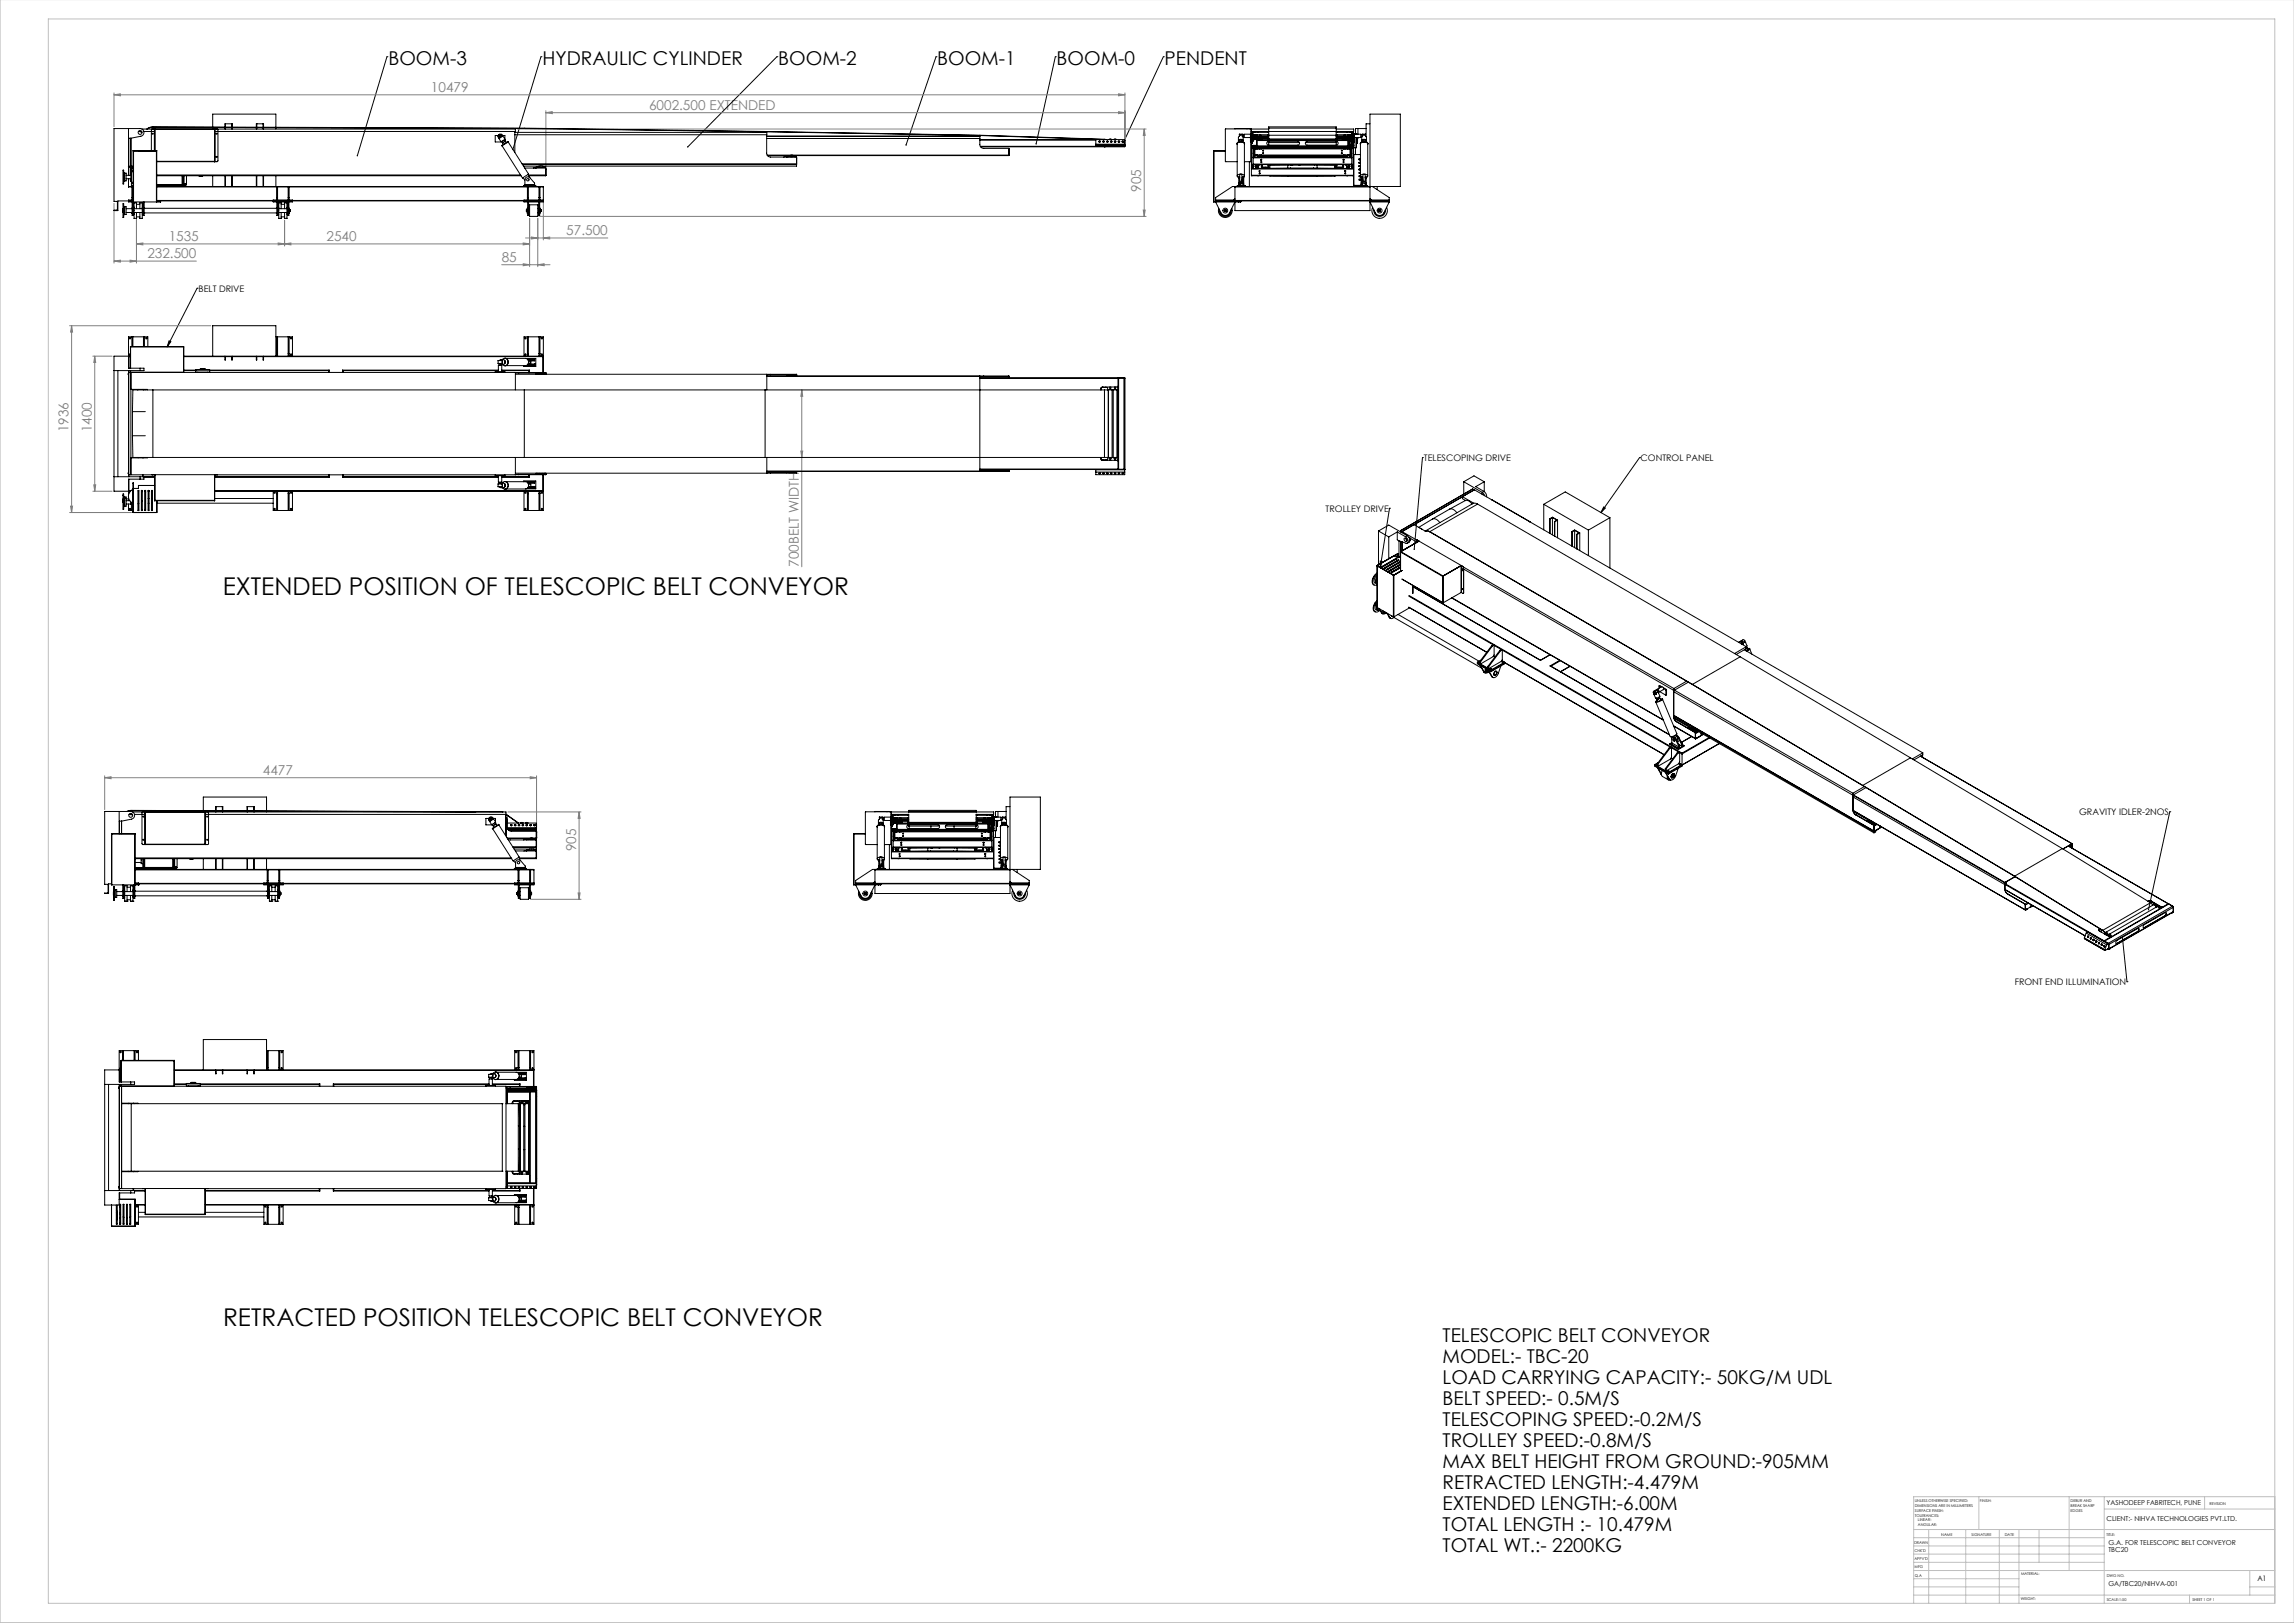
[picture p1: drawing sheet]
<svg xmlns="http://www.w3.org/2000/svg" width="1189mm" height="841mm" viewBox="0 0 1189 841" stroke-linecap="round" stroke-linejoin="round" font-family="sans-serif">
<defs><g id="words">
<g font-size="12.7">
<text x="115" y="309">EXTENDED POSITION OF TELESCOPIC BELT CONVEYOR</text>
<text x="116" y="687">RETRACTED POSITION TELESCOPIC BELT CONVEYOR</text>
</g>
<g font-size="9.9">
<text x="201" y="33">BOOM-3</text>
<text x="281" y="33">HYDRAULIC CYLINDER</text>
<text x="403" y="33">BOOM-2</text>
<text x="486" y="33">BOOM-1</text>
<text x="548" y="33">BOOM-0</text>
<text x="604" y="33">PENDENT</text>
<text x="748" y="695">TELESCOPIC BELT CONVEYOR</text>
<text x="748" y="706">MODEL:- TBC-20</text>
<text x="748" y="717">LOAD CARRYING CAPACITY:- 50KG/M UDL</text>
<text x="748" y="728">BELT SPEED:- 0.5M/S</text>
<text x="748" y="739">TELESCOPING SPEED:-0.2M/S</text>
<text x="748" y="750">TROLLEY SPEED:-0.8M/S</text>
<text x="748" y="761">MAX BELT HEIGHT FROM GROUND:-905MM</text>
<text x="748" y="771">RETRACTED LENGTH:-4.479M</text>
<text x="748" y="782">EXTENDED LENGTH:-6.00M</text>
<text x="748" y="793">TOTAL LENGTH :- 10.479M</text>
<text x="748" y="804">TOTAL WT.:- 2200KG</text>
</g>
<g font-size="7.1" fill="#808080">
<text x="223" y="48">10479</text>
<text x="336" y="57">6002.500 EXTENDED</text>
<text x="592" y="99" transform="rotate(-90 592 99)">905</text>
<text x="87" y="125">1535</text>
<text x="169" y="125">2540</text>
<text x="294" y="122">57.500</text>
<text x="76" y="134">232.500</text>
<text x="260" y="136">85</text>
<text x="36" y="224" transform="rotate(-90 36 224)">1936</text>
<text x="48" y="224" transform="rotate(-90 48 224)">1400</text>
<text x="414" y="294" transform="rotate(-90 414 294)">700BELT WIDTH</text>
<text x="136" y="401">4477</text>
<text x="299" y="441" transform="rotate(-90 299 441)">905</text>
</g>
<g font-size="4.7">
<text x="103" y="151">BELT DRIVE</text>
<text x="738" y="239">TELESCOPING DRIVE</text>
<text x="850" y="239">CONTROL PANEL</text>
<text x="687" y="265">TROLLEY DRIVE</text>
<text x="1078" y="422">GRAVITY IDLER-2NOS</text>
<text x="1044" y="510">FRONT END ILLUMINATION</text>
</g>
<text font-size="3.9" x="1170" y="819">A1</text>
<g font-size="3.5">
<text x="1092" y="780">YASHODEEP FABRITECH, PUNE</text>
<text x="1092" y="788">CLIENT:- NIHVA TECHNOLOGIES PVT.LTD.</text>
<text x="1093" y="801">G.A. FOR TELESCOPIC BELT CONVEYOR</text>
<text x="1093" y="804">TBC20</text>
<text x="1093" y="822">GA/TBC20/NIHVA-001</text>
</g>
<g font-size="2">
<text x="992" y="778">UNLESS OTHERWISE SPECIFIED:</text>
<text x="1026" y="778">FINISH:</text>
<text x="1073" y="778">DEBUR AND</text>
<text x="1145" y="780">REVISION</text>
<text x="992" y="781">DIMENSIONS ARE IN MILLIMETERS</text>
<text x="992" y="783">SURFACE FINISH:</text>
<text x="992" y="786">TOLERANCES:</text>
<text x="1073" y="781">BREAK SHARP</text>
<text x="1073" y="783">EDGES</text>
<text x="994" y="788">LINEAR:</text>
<text x="994" y="791">ANGULAR:</text>
<text x="1006" y="796">NAME</text>
<text x="1022" y="796">SIGNATURE</text>
<text x="1039" y="796">DATE</text>
<text x="1092" y="796">TITLE:</text>
<text x="992" y="800">DRAWN</text>
<text x="992" y="808">APPV'D</text>
<text x="992" y="804">CHK'D</text>
<text x="992" y="813">MFG</text>
<text x="993" y="817">Q.A</text>
<text x="1048" y="816">MATERIAL:</text>
<text x="1092" y="817">DWG NO.</text>
<text x="1047" y="829">WEIGHT:</text>
<text x="1092" y="829">SCALE:1:50</text>
<text x="1136" y="829">SHEET 1 OF 1</text>
</g>
</g></defs>
<g fill="none" stroke="#000" stroke-width=".52">
<path d="M201 29h.1M201 29l-16 52M280 29h.1M280 29l-14 48M403 29h.1M403 29l-47 47M485 29h.1M485 29l-15 46M547 29h.1M547 29l-10 46M603 29h.1M603 29l-21 45"/>
<path d="M102 149h.1M102 149l-15 31M88 177h1l-2 3zM737 237h.1M737 237l-4 48M850 237h.1M850 237l-20 29M720 263h.1M720 263l-5 31M831 263h1l-2 3zM715 291h1l-1 3zM1125 421h.1"/>
<path d="M1125 421l-11 50M1100 486l2 23M1102 509h.1"/>
</g>
<g fill="none" stroke="#808080" stroke-width=".52">
<path d="M59 49h3v1zM59 48v18M59 49h524M283 58h3v1zM283 57v30M283 58h300M580 49h3l-3 1zM580 58h3l-3 1zM583 48v24M268 67h326M593 67l1 3h-1zM593 67v45"/>
<path d="M59 105v31M71 113v23M147 114v13M274 113v25M279 113v25M280 112h314M282 105v19M593 109h1l-1 3zM59 135h3v1zM59 135h43M67 135h4l-4 1zM71 126h3v1z"/>
<path d="M71 126h203M144 126h3l-3 1zM147 126h4v1zM260 137h25M271 137h3l-3 1zM271 126h3l-3 1zM272 123h43M275 123h4l-4 1zM279 137h3v1zM282 123h3v1zM36 169h73M37 169l1 3h-1z"/>
<path d="M37 169v97M48 185h10M49 185l1 3h-1zM49 185v70M416 202v3h-1zM416 202v92M415 234h1v3zM48 255h10M49 251h1l-1 4zM36 266h32M37 262h1l-1 4zM54 403l4-1v2z"/>
<path d="M54 402v18M54 403h224M275 402l3 1-3 1zM278 402v27M263 421h38M300 421l1 3h-1zM300 421v45M275 466h26M300 463h1l-1 3z"/>
</g>
<g fill="none" stroke="#c0c0c0" stroke-width=".52">
<path d="M0 0v841h1189M25 10h1154v821h-1154zM1026 776v17M1072 776v38M1091 776v55M1143 776v6M1179 776h-187v55M992 793h187M992 797h99M1000 793v38M1019 793v38M1036 793v38"/>
<path d="M1046 793v38M1057 793v17M1091 782h88M992 810h99M992 805h99M992 801h99M992 818h54M992 814h187M1166 814v13M992 827h187M992 822h54M1135 827v4"/>
<path d="M1166 822h13"/>
</g>
<g fill="#000">
<path d="M537 74v1zM469 75h1zM356 76h1zM185 80v1zM266 77v1z"/>
<path d="M831 263h1l-2 3zM733 284v1zM715 291h1l-1 3zM1100 486v1zM1113 471l1 1zM88 177h1l-2 3z"/>
</g>
<g fill="#808080">
<path d="M282 123h3v1zM275 123h4l-4 1zM67 135h4l-4 1zM59 135h3v1z"/>
<path d="M71 126h3v1zM144 126h3l-3 1zM147 126h4v1zM271 126h3l-3 1zM59 49h3v1zM580 49h3l-3 1zM283 58h3v1zM580 58h3l-3 1z"/>
<path d="M275 402l3 1-3 1zM54 403l4-1v2z"/>
<path d="M593 109h1l-1 3zM593 67l1 3h-1z"/>
<path d="M416 202v3h-1zM415 234h1v3zM37 169l1 3h-1zM37 262h1l-1 4zM49 185l1 3h-1zM49 251h1l-1 4z"/>
<path d="M300 463h1l-1 3zM300 421l1 3h-1z"/>
<path d="M271 137h3l-3 1zM279 137h3v1z"/>
</g>
<g fill="none" stroke="#000" stroke-width=".52">
<path d="M67 72h1M67 67v24M67 72v14M68 72l6-2 1-1-1-1-1-1h-14v37l2 1v4h-2h2v-5h8M68 72v14M69 78h.1M69 78v32M69 78h12M69 78v27M72 68h1M73 68h.1M74 67h193v1h-156"/>
<path d="M75 68h5M76 67l3-1h193l125 2M76 67l3-1 193 1 125 1M79 67h-1v11M80 67h.1M80 67v11M80 78h-8M80 67h31M81 78h.1M81 78v27v-27M110 67v-8h33v8M111 67h.1"/>
<path d="M111 67v17M112 67h1v17h-32M117 67v-3h3v3M117 64v3M120 64v3M133 67v-3h4v3M133 64v3M136 64v3M258 70h-1v4h3M259 70h-1M260 70l2 2-2 1-2-2M260 70v1h-1v1l-1-1"/>
<path d="M260 70h-1l-1 1M260 73l1 1M261 70h1v2M261 72l1 1M262 72v1M262 74v-1l-2 1 1 1M263 74l11 16-3 2-11-16M263 74l-3 2M267 69h130v11l1 1h1h14M267 70h130M267 68v11M397 68l111 2 65 2"/>
<path d="M397 68l111 2 64 2M397 72h111M397 71h111M508 71h.1M508 71v4l1 2h14v4M508 72h75v4M508 73h60M508 76h75M523 77h.1M523 77v3M568 75h15zM568 75h15"/>
<path d="M568 72v3M570 73h.1M572 73h.1M572 76h1M574 73h.1M575 72h1M576 73h.1M577 72h2M578 73h.1M578 72h.1M580 73h.1M582 73h.1"/>
<path d="M583 73h.1M583 76h-75M583 76h.1M629 78v27M629 78h6M640 67h8M641 75l2-1h1l1 1M641 75l1-1h1h2v1M642 73l1-1 1 1h-2M642 73h.1M642 73l1-1 1 1M642 70v3"/>
<path d="M642 70h1h1M642 70h.1M642 70h2M644 70v3M644 70h.1M644 70h1M644 71h1M646 67h.1M648 70h-3v1h3M648 70v4h1M648 70h1M648 74l1 10"/>
<path d="M649 67l-1 3M649 67v18M649 68h53M649 67h.1M649 75h.1M649 74h.1M649 68v6M649 75v10M649 72h.1M649 75v2M649 68v4M650 72h-1v2"/>
<path d="M650 68v1M650 79v2M650 79h.1M650 75v4M650 70v3M650 77h.1M650 72h.1M650 70v2M650 75v7M650 71v1M650 71h.1M650 70v1"/>
<path d="M650 75v2M650 77h1M650 77v3M651 72h7M651 77h-1M651 71h.1M651 75v2M651 77h49M651 71v1M651 77h.1M651 71h7M651 71h-1"/>
<path d="M651 70v1M651 68v1M651 72h.1M651 72h-1l-1 3M651 75h-2M651 76h1M651 70l1 1M651 72v5M651 76v1h2M651 77h1M651 71h1M651 72v1h48"/>
<path d="M651 72h48M652 71v1M652 70v1M652 76h47M652 77h.1M652 68v1M652 76h.1M653 76v1v-1M653 72h.1M653 72h-2M653 70v1M653 76v1"/>
<path d="M653 76h.1M653 77h.1M654 77h.1M654 77h42M654 72h.1M654 79h1M655 78h.1M657 72h.1M657 70v1M657 68v1M657 73l1 1M657 77h.1"/>
<path d="M658 68v1h-9v1h9v1h-8M658 72h-1M658 74v1M658 76h35M658 67h-23v17h6M658 73h15l1 1-1 1h-15M658 73l-1 1 1 1M658 72h.1M658 73v1M658 74h16M658 72h35M658 70h35"/>
<path d="M658 72v-6h35v6M658 77h.1M658 66h35M665 77h.1M669 77h.1M669 77h-7M670 77h.1M673 77h.1M674 77h.1M676 77h.1M677 74h16M677 77h.1"/>
<path d="M681 77h.1M681 77h8M685 77h.1M686 77h.1M693 72h.1M693 74v1M693 73l1 1-1 1M693 73h-16v1v1h16M693 73v1M693 67h9v29M693 77h.1M693 71h7"/>
<path d="M693 68v1h8M693 68v1M693 70v1M695 79h1M695 78h1M696 72h.1M696 77h.1M697 70v1M697 72h.1M697 76v1v-1M697 77h.1M697 76h.1"/>
<path d="M697 76v1M697 72h2M698 76h.1M698 77h.1M698 68v1M699 77h.1M699 70v1M699 76h-48M699 76h.1M699 72h.1M699 72v1M699 73v3"/>
<path d="M699 71v1M699 76v1h-2M699 70l-1 2M699 72v5M699 71h-6M699 70l1 1M699 68v1M700 71h.1M700 72h-7M700 75v2M700 77h.1M700 75h.1"/>
<path d="M700 72h.1M700 71v4M700 70v1M700 68v1M700 77v3M700 75v7M700 70v3M700 79v2M700 79h1M700 70v9M701 68v1M701 79v2"/>
<path d="M701 74h.1M701 70h-8v1h7M701 69v10M701 72h.1M701 74v3M701 68v4M701 72v2M701 68v17M702 80h.1M702 75h.1M702 80h3M702 78h.1"/>
<path d="M702 79h.1M702 70h.1M702 78v1M702 74v3h1M702 70h3v1h-3M702 70v4M703 77v3M703 69v1M703 69h-1v1M703 71v6M703 72h1v2h-1M704 72h.1"/>
<path d="M704 74h.1M704 72v2M704 67v3M704 71l-1 1M705 75l1-1 1-1 2 1v17M705 70h1M705 71h1M706 73h.1M706 73l1-1 1 1M706 73h2M706 70v3M706 70h1h1"/>
<path d="M706 70h.1M706 70h2M707 74l2 1M707 74l-2 1v16M707 74h2v1M707 74h-2v1M708 70v3M708 70h.1M708 67h-5v2M708 73h.1M710 64h-2v7M64 88v7z"/>
<path d="M64 89l1 1M65 94h-1M65 90v4M65 91h3M65 93h3M67 86h2M67 87h2M67 97h1M67 93v4M67 87v4M68 94h.1M68 93v1"/>
<path d="M68 93h.1M68 91v2M68 91h.1M68 87v4M68 87h.1M68 96h1M68 87h1M68 87v10M68 97v7M69 97h.1M69 97v7M69 88v1"/>
<path d="M69 94v1M69 97h-2M81 97h201M81 96h13M81 96h14M81 91h189M81 97h62M81 84h30M94 91v5M95 91v4l-1 1M95 96h.1M95 91v5"/>
<path d="M97 91v5h-2M103 91h1M103 91h2M104 91h.1M105 91h-1M110 91v6M117 91v6M120 91v6M133 91v6M136 91v6M137 91v6M143 91v6"/>
<path d="M143 97v7M144 97h5M144 97v7M149 97v7M150 97h123M150 97v7M271 85h142M271 92l1 1M271 86h8M271 97v-1h7v1M272 87h11M272 96h.1"/>
<path d="M272 93l1-1h1l3 3v1M272 96h5M272 93v3M273 97v7M274 90v2M274 97h5M274 97v7M274 91h9M276 87h7v4M277 96h1M279 87l1-1 2 1M279 97v7"/>
<path d="M280 97h2M280 97v7M280 87h1M282 97v8h-10v-1h10M283 88v3M283 91h.1M398 81h11M408 81h-2M408 81h5v5h-132M408 81h.1M409 81l1-1 2 1M410 81h1"/>
<path d="M411 81h112M413 82v3M413 85h.1M523 80h.1M523 80v1M523 80h-125M641 91v-17l2-1 2 1v17M641 97v-1h4v1M642 96h.1M642 92v4M642 96h1M642 92h1"/>
<path d="M643 96h.1M643 92h-1M643 92v-2h1v5h-2M643 92v4M643 94h1M643 95v1M644 93h.1M644 92h.1M644 92h1M644 95h1M644 92v4M645 92v-1l-2-1-2 1 1 1"/>
<path d="M645 92v4M645 84h4M648 84v13M649 83v1M649 83h.1M649 87h53M649 91h53zM649 85v2M649 87h.1M649 87v4M649 85h.1M649 87h3"/>
<path d="M649 91h.1M650 85h.1M650 82h51M650 86l-1 1M650 86v1M650 81h.1M650 85h51M650 86h1M650 81v4M650 85v1M650 82h3M650 82v-2h50v2"/>
<path d="M650 80h1M650 80v2M650 80l1 1M650 81h2M651 81h.1M651 80h.1M651 86v1M651 86v-1h48v1M651 87h1M652 80h-1M652 80h.1M652 81h.1"/>
<path d="M652 80v2M652 80l-1 1M652 85v2M652 87h.1M652 81h1M652 91h.1M652 87h46M652 87h-1M653 89h.1M653 85h.1M653 90h.1M653 80v1"/>
<path d="M653 81h.1M653 81v1h44v-1M653 88h.1M653 80h44M654 83h.1M654 84h.1M654 81v1M654 86h.1M654 85v2M654 80v2M654 87h4M654 87h2"/>
<path d="M655 81h.1M655 87h.1M655 81v1M655 81l1 1M655 87h1M656 81h2M656 81h.1M656 87h.1M657 85v2M658 85v2M658 87h.1M658 81h.1"/>
<path d="M658 91h9M667 86h-9v1M667 86v1M667 91h.1M667 91h16M667 86h16M669 85v1M669 87h.1M669 87h12M669 87h-11M669 81h.1M669 81l-11 1"/>
<path d="M670 85v1M670 81h.1M673 85v1M673 81h.1M674 81h.1M674 85v1M681 87h.1M681 87h11M681 81h.1M681 81l-12 1M681 81h11M681 85v1"/>
<path d="M683 86h.1M683 91h.1M683 86v1M683 86h9M692 87h.1M692 86v1zM692 91h.1M692 91h-9M692 81l-11 1M692 81v1M692 81h.1M693 85v2"/>
<path d="M694 81v1M694 87h.1M694 81h-2M694 81h.1M694 87h-2M694 81h1M694 87h1M695 87h.1M695 81v1M695 81h.1M696 87h-2M696 85v2"/>
<path d="M696 86h.1M696 84h1M696 83h.1M696 80v2M696 81v1M696 84h.1M696 83h1M697 81h.1M697 81l3 1M697 81v1M697 80v1M697 90h.1"/>
<path d="M697 89h.1M697 85h.1M697 81h1M698 81h.1M698 87h.1M698 87h1M698 85v2M698 91h.1M698 80v2M698 80l1 1M698 81h2M698 80h.1"/>
<path d="M699 81h.1M699 80h.1M699 87h.1M699 87h2M699 86v1M699 86h2M700 80h-1M700 81h.1M700 80h.1M700 80l-1 1M700 80v2M700 85h1"/>
<path d="M700 81h1M700 81v1M700 85h.1M701 85h.1M701 86v1M701 81v4M701 85v1M701 87h.1M701 91h.1M701 85v2M702 96h.1M702 81h.1"/>
<path d="M702 96h7v1M702 96h3M702 80v1M702 80v16M703 96v1M704 83h.1M704 82v1M704 84h.1M704 86h.1M705 96v1M705 88h-1M705 82v1"/>
<path d="M705 91h-1l1 1M705 89h-1l1 1M705 88h-1h1M705 82h-1l1 1M705 86h-1h1M705 84h-1l1 1M705 93h-1h1M705 92l1-1 1-1 2 1-1 1M705 96h.1M705 92h1M705 96h1M705 95h1"/>
<path d="M705 92v4M706 92h.1M706 96h.1M706 96h2M706 93h.1M706 92v4M706 94h2M708 92h.1M708 92v-2h-2v5h2M708 92v4h-1M708 92v4h1M710 97h-70h86v-38h-16v50h-70v-12h-1l-9 5v3l3 5 1 2 3-1 3-6"/>
<path d="M711 97l9 5v3M714 97v1M64 106v7zM64 108v2M64 107h1M65 111l-1 1M65 107v4M65 110h4M65 108h3M68 110h.1M68 102h1M68 105v7h1v-2"/>
<path d="M68 108h.1M69 107h.1M69 111h.1M69 104h-2v1h2M69 105h14M69 107v4M69 107v-2h2v3M69 111v2M69 110h5M69 108h5M69 113h2M69 113h.1"/>
<path d="M71 110v3M71 106h1M71 112h1M71 113h.1M72 110v3M72 113h2M72 113h.1M74 107v4M74 107v-2h-2v3M74 111v2M74 107h.1M74 111h.1"/>
<path d="M74 113h.1M74 110v2h1v-2M74 110h1M74 105v5M75 108h.1M75 108h68M75 105v5M75 110h.1M81 104h2M81 104h201M81 104h61M83 104v1"/>
<path d="M83 104h.1M83 105h.1M142 104h10v1h-10zM143 110h.1M143 102h1M143 110v2h1v-2M143 108h.1M143 110h1M143 110h-68M143 105v5M144 107h.1M144 111h.1"/>
<path d="M144 105v5M144 107v4M144 107v-2h2v3M144 111v2M144 110h5M144 108h5M144 113h2M144 113h.1M146 110v3M146 106h1M146 112h1M146 113h.1"/>
<path d="M147 110v3M147 113h2M147 113h.1M149 107v4M149 107v-2h-2v3M149 111v2M149 107h.1M149 111h.1M149 113h.1M149 110v2h1v-2M149 110h1M149 105v5"/>
<path d="M149 102h1M150 108v2M150 105v5M150 110h.1M150 109h.1M150 109v1M152 104h120M273 109h.1M273 109v1M273 110h.1M273 102h1M273 108v2"/>
<path d="M273 105v5M274 105v7h-1v-2M274 108h.1M274 106h5v6h-5zM274 110h-1M279 108h.1M279 105v7h1v-2M279 102h1M280 108v2M280 110h-1M280 105v5M280 110h.1"/>
<path d="M280 109h.1M280 109v1M629 105h14M630 104h10M632 108v2v1l3 2 3-2 1-1-1-2M632 109l1 2 2 1 2-1 1-2M635 109v1M635 109h.1M635 110h.1M635 109h1M636 109l-1 1M640 103l-1 1"/>
<path d="M642 104h.1M642 104h1M643 104h.1M643 105h.1M643 104v1M710 104h-70h80M710 105h10l-3 6-2 1-2-1zM710 103l1 1M710 104h10M711 107v2l1 2 1 1 2 1h1l2-1 1-3v-2M712 109l1 2 2 1 2-1 1-2M715 109v1"/>
<path d="M715 110h.1M715 109h.1M715 109h1M716 109l-1 1M68 180h.1M68 180v11M68 180h27M68 175v5M69 175v5M74 175v5M75 175v5M77 180v-5h-10v16h6"/>
<path d="M95 180h.1M95 180v13M143 175h9v10M143 175v10M144 175v10M149 175v10M150 175v10M273 175v10M274 175v10M279 175v10M280 175v10M59 192h14"/>
<path d="M61 192v55M67 194h.1M67 185h.1M67 192v55M67 185v6M67 185h1M68 193h.1M68 184h-1h1M68 192v1M68 185h-9v70h9M68 193h27M68 193v53"/>
<path d="M73 191h2v1h-2M73 191v1M95 193h.1M95 185h186M95 192h6M95 185h22M101 192h8M101 192v1h8v-1M103 193h.1M104 192v-1h2v1M104 191h2M104 191h.1"/>
<path d="M106 191h.1M108 193h.1M109 192h61M109 192h62M110 185v-16h33v16M117 185v2v-2h3v2v-2M120 185h13M133 185v2v-2h3l1 2v-2M137 185h144M143 183h1M149 183h1M170 192v1"/>
<path d="M171 192h-1M171 192v1M178 192h.1M178 192h80M178 192v1M258 193v-4h2v4M258 193h2M258 193h-1M259 188v1M259 187l1-1v1M260 188v1M260 186l1 1h1l-1 2h-1v-1"/>
<path d="M260 187v1M260 187h-2v1h2M260 193h2M260 192h14M260 186h2l1 2M261 187h1v1M261 189h1M262 186h1v2M262 187v1M262 186h10h1l1 1v2h-2h-10M263 188l-1 1h-2M263 188v1l-1 1"/>
<path d="M267 193h-200M267 193h2M267 193v9M267 194h130M269 193h14M269 193h.1M272 185v-10h10v18M272 189l6 1M273 186h5v4h-7v-1M273 186h4v1M273 189h2M273 183h1"/>
<path d="M274 187h1M274 189h1M274 192v1M274 192h.1M275 189h2M275 187h.1M275 189h.1M275 187h2M275 187v1h-1M277 189l1 1M277 189h1v1M277 187h-2"/>
<path d="M277 189h.1M278 193v1M278 194h5M278 194h4M279 183h1M280 194h.1M281 194h.1M281 185v8M283 193v1M397 194h2M397 194v8M397 195h111"/>
<path d="M399 194h14M399 194h.1M408 194v1M408 195h5M408 195h4M410 195h.1M411 195h.1M413 194v1M508 195h2M508 196h75M508 195h.1M508 195v49"/>
<path d="M508 195h15M510 195h13M510 195h.1M523 195v1M579 196v4l-8 1-1 1M579 196h.1M580 196v47M583 196h.1M583 196v47M583 196h-75M68 202h8M69 213h6"/>
<path d="M69 213v13M72 202h-1M74 202h.1M79 202h-10v11M79 202v35M79 202h493M272 202v35M397 202v35M571 202v-1h3v1M572 201h.1M572 202h2M572 202v35"/>
<path d="M573 201h.1M574 202v35M574 202h2M575 201v1M576 201v1M576 202v35M577 202h2M577 202v35M578 201v1M579 202v35M579 200v39M69 226v11h10"/>
<path d="M69 226h6M71 237h1M74 237h.1M76 237h-8M79 237h493M267 237v9M397 237v8h-130M570 237l1 2h8v4M571 237v1h3v-1M572 238v1M572 237h2M573 238v1"/>
<path d="M574 237h2M575 237v2M576 237v2M577 237h2M578 237v2M59 247h14M64 260h.1M64 259h.1M64 259v1M64 257v7v-7M64 257v-1v1M64 257h.1"/>
<path d="M64 258h1M64 257l1 1M65 258h.1M65 258v4M65 259h2M67 245h.1M67 246h12M67 258v1M67 254v1M67 248v6M67 254h1M67 255h.1"/>
<path d="M69 250v1M69 254l-2 1v2v2l2 2M69 251v14M69 251h.1M69 250h.1M72 254v11zM73 247h2M73 248h-6v9M73 247v1M73 254l1 1M73 254h1v11zM73 254h1"/>
<path d="M74 260h-1M74 246v1M75 247v1h-2M75 247h5M75 254h.1M75 255h.1M75 254v11zM77 258h.1M77 254h.1M77 255h.1M77 254v11zM78 258h1"/>
<path d="M78 255h1M79 254h.1M79 254v11zM79 246h33M79 246h.1M80 246h.1M80 259h.1M80 252h-8v1h-3M80 259h31M80 246v13M81 259v6M111 259h.1"/>
<path d="M111 246v13M111 246h.1M111 258h31M111 254h170M111 247h59M111 247h60M112 246h1M112 246h.1M113 246h154M142 255v10h10v-10M143 255v10M143 256h1"/>
<path d="M144 255v10M149 255v10M149 256h1M150 255v10M170 247h1M170 246v1M171 246v1M178 247h80M178 246v1M178 247h.1M257 246h1M258 246v4h2v-4"/>
<path d="M258 246h2M259 250v1M259 252v1l1-1M260 250v1M260 251v1M260 251h-2v1h2M260 251v-1h1l1 2-1 1h-1M260 247h14M260 250h2l1 1-1 2h-2M261 251h1l-1 1M262 250h1v1v2h-1M262 251v1"/>
<path d="M262 246h-2M262 250h11l1 1v2h-2h-10M267 246h2M269 246h14M269 246h.1M271 250l7-1v4h-5M272 249v1M272 249h5v1M273 253h5M273 250h2M273 255v10M273 256h1"/>
<path d="M274 250h1M274 253h1M274 252h1M274 255v10M274 251h1v1M274 247h.1M274 246v1M275 250h2M275 252h2M275 250h.1M275 252v1M275 253h2"/>
<path d="M277 253h1M277 252h1v1M277 250h-2M277 252v1M278 245v1M278 245h5M278 245h4M279 255v10M279 256h1M280 245h.1M280 255v10M281 245h.1"/>
<path d="M281 254l-170 1M281 246v8M282 246v19h-10v-10M283 245v1M397 245h2M397 244h111M399 245h14M399 245h.1M408 244v1M408 244h5M408 244h4M410 244h.1"/>
<path d="M411 244h.1M413 244v1M508 244h.1M508 244h2M508 243h75M508 243h71M523 243v1M523 244h-13M523 244h-15h2M568 243h.1M568 243v3h15v-3M568 243h15"/>
<path d="M568 245h15M570 245h.1M572 245h.1M574 245h.1M576 245h.1M578 245h.1M579 243h.1M580 245h.1M582 245h.1M583 243h.1M758 257l6 4M758 257v1l2 1"/>
<path d="M759 250v6M759 250l9 5M759 250l5-3 5 3M763 253l-37 22M763 253l1 1M764 254l-37 21h-1M764 254l141 81M764 254l-6 3M768 256h1M768 255l2 2M768 256h.1M769 255l1 1 1 1"/>
<path d="M769 255h-1M769 250l-4 2 4 3M769 250v5M773 259h.1M65 262l-1 1M65 261h3M67 261v4h2M68 260v1M68 260v5M69 265v1M69 265h.1M69 266h.1"/>
<path d="M69 266h12M72 265h.1M72 261h.1M73 265h1M75 265h.1M75 264h.1M77 261h.1M78 261h1M81 266h.1M81 265v1M81 265h.1M81 261h61"/>
<path d="M714 275l6-3 9 6M714 275v18M714 275l6 3M720 278v12M724 276l-4 2M724 276l4 2M724 276v4h1M726 275v1M726 275h.1M727 275v1M727 275l8 5M728 279h1v2l-1-1z"/>
<path d="M728 278l2 2v1l-5-1M729 279v1M729 278l2 2v1h-2M729 278h-1M730 279l4 2M731 279h.1M731 279v1zM731 279v1M734 280h1M735 280l-1 1M735 280h.1M736 274h1"/>
<path d="M739 275l2 1M739 275l-6-3-6 3M741 275l136 80 88 52M742 269h2l2 2M742 269l-7 4M755 266l-2-2h-2l-9 5M763 261l-2-1-1-1-9 5M766 261h-3l-24 14h2M766 261l-25 14M766 261l136 79M793 270h.1M800 261l11-6 23 13"/>
<path d="M800 261l23 14M800 261v14M803 269h.1M803 269l2-1 2 2M803 269v7M805 268l2 2h-1M805 268l-2 1M805 268v9M806 270v8M807 270h-1M807 270v9M815 275h1l3 1"/>
<path d="M815 275v8M816 275l2 1-1 1M816 275h-1M816 275v9M817 277v7M817 277h.1M819 276l-2 1M819 276v9M823 275v13M834 268l-11 7M834 268v26M714 293h.1"/>
<path d="M714 297l-2 2-1 2 1 2h2M714 297l-2 1-1 2v2l1 1M714 298l-2 3 1 1h1M714 299l-1 2 1 1M714 293v22M714 293l8 5M716 294h.1M718 294h-1M718 294h.1M719 295h.1M720 296h.1M721 296v1"/>
<path d="M721 296h.1M722 298h.1M722 298v22M722 295h.1M723 288l1 1 2-1M723 290h1l-8 4M723 290h1M723 290l-7 4M723 290h.1M724 295h.1M724 288h.1M724 287l-10 6"/>
<path d="M724 287h.1M724 287l1 2M725 287h-1M725 287h.1M725 290h.1M725 290l-7 4M725 290v1M725 292h.1M725 293h.1M725 295h.1M725 280v9M725 291v1"/>
<path d="M725 294v1M726 288v1M726 288h.1M726 291v1M726 293h.1M726 294h.1M726 294l-5 2M726 293l-6 3M726 291l-7 4M726 286v9M726 292l-6 4M726 286h.1"/>
<path d="M726 281v14M726 286l22 13M726 286l22 12M727 296l-5 2M727 281v4M735 280l-9 6M735 280l133 77M748 299h.1M748 299v13M748 298h.1M748 298l9-5v14M748 298v1"/>
<path d="M757 293h.1M757 293v14M757 293l-9 5M757 293l1 1M757 294l111 64 7-5M758 295v1zM758 295v1M758 294l1 13M758 294h.1M713 313l1 1M713 313h1M713 314v2h1"/>
<path d="M714 314l-1 1 1 1M714 315h.1M714 300v2M714 312h-1M714 313h-1l-1 1v2l1 1h1l1-1h-1v-1M714 311l-2 3v2l1 1M714 312v1M714 312l-1 1M714 315l8 5M715 315l1 3M715 316l1 2M716 318h.1"/>
<path d="M716 318h1M717 316v2M717 317v1l1-1M717 317h1M719 318h-2h-1M719 318l1 2M719 318l2 2h1M720 320h.1M720 320h1M722 319h-1l47 27M722 320h.1M725 318l42 25"/>
<path d="M727 300l21 12M730 315l41 23-41-23M730 309l44 25M730 309l142 81M731 315l-9 5M732 303v4M732 304l66 38M736 305l-1 1M748 312h.1M752 310l110 63M753 310l109 63M757 307l-9 5"/>
<path d="M757 307h.1M757 307h2M758 305v1M759 307h.1M759 307h-1M773 335l-6 8M773 335h1M774 335l-7 8M774 340h1M774 334v5v1l-7 4M774 334v1M774 334l-1 1"/>
<path d="M774 334l4 3M777 337l-6 8M777 337h1M778 337l-6 8M779 337v5l-1 1-6 3M779 337h-1M779 337h-2M779 337l87 50M803 339l-5 3M901 333l1-1 1 2M902 333h1M903 332l-1 1"/>
<path d="M903 332l1 2M904 334h-1M904 337l93 53M904 332v1l-1-1M904 332l-1-1-1 1M904 332l1 1M905 333h.1M905 333l1 2h-1M905 336v1M905 335l-6 4M905 335v1l-5 3M905 335v1"/>
<path d="M905 336h.1M906 336h.1M906 336h1l-2 1M907 336l1 3M907 336l-2 1M766 344l7 4 7-4M766 343v1l7 4M766 343l7 4M767 343h-1h1M767 343h.1M767 343v1M767 345l2 3"/>
<path d="M768 342l-2 1M769 348h.1M769 348l1 1M770 346v2M770 347v1h2l-2 1-1-1M771 347l1 1M771 347v1M771 347l2 3M771 345h1M771 345l1 1M771 347l2 4M772 345v1"/>
<path d="M773 346v1zM773 347v1M773 350v1M773 351h1M774 350h1M774 350h.1M775 348h1l-1 2h-1v-1zM775 348h1l-1 2-1-1zM775 348h1M775 348h.1M778 345l-2 5-1 1h-2M778 342l2 1"/>
<path d="M779 343h.1M780 343l83 48M780 343v1l-7 4M780 343l-7 4M798 342h.1M803 345l62 36M808 342l-5 3M809 342l-5 3M814 345l-5 3M857 359h1zM857 359h1M857 359h.1"/>
<path d="M858 359h.1M858 359h-1v1M858 359l1 1M859 360h-2M859 358v-1l1 1v1h-1M859 358h1l-1 1M859 358v1h-1M859 358h-1h-1M859 358l1 1M860 359h.1M860 359v2h-1l-1 1-1-2M860 355l1 1"/>
<path d="M860 355v2M860 358l3 2M861 356l1 1M861 356l-2 1M862 356l2 1M862 357l-2 2M862 357h1M863 357v3M864 357h-1M864 357l-1 3M867 358v14M868 358l171 99"/>
<path d="M868 357v14M868 358l92 53M874 353l-6 4M902 340l-25 15 88 52M902 340l88 53M859 362h.1M859 362v1M860 361v1h-1M860 362h-1M860 362l1 1M861 362h1l-4 2 1-1M862 362h.1"/>
<path d="M862 362l-2 2h-2M862 362l7 18-1 1-2 1-8-18M867 376l12 7M867 372l2 2M868 371l1 3M868 371l103 60M868 371l-1 1M868 372l9 5M868 372l8 5M869 374l10 6M875 377l4 2M875 377v1"/>
<path d="M876 377h2l1 2M877 377h1l1 2M877 377h-1M877 377h.1M877 378h1M878 378l93 54M879 379v4M879 380h.1M879 379h.1M880 379h.1M880 379l-1 1v-1M880 379l-1 1"/>
<path d="M858 396v1l7 4M858 396l7 4M859 396h-1h1M859 396h.1M859 396v1M859 398l2 3M859 395l-1 1M862 399l-1 3 4 2M863 398v1M863 398v2M863 399v1M864 400h1z"/>
<path d="M865 388l-6 8M865 388h.1M866 385l4 3M866 393h1M866 382h1M866 387v5v1l-7 4M866 387l-1 1M866 388l4 2M866 385v1l4 2M866 385l4 2M866 385h.1M867 382h1l1 1"/>
<path d="M867 383h1v1zM867 383l1 1zM868 384h.1M868 381v2M868 383l-1-1-1 3M868 383l2 3M869 383h-1M869 383l1 3M869 381l1 3h-1M869 381l1 1M869 390h1M869 390h1l2 1"/>
<path d="M869 390l-6 8M869 383h.1M870 390h1v5l-1 1-7 4M870 390l-7 9M870 382l2 4M870 398l-2 5-2 1h-1M870 388h.1M870 387v1M870 386v1M870 386l2 1M870 382h.1M870 382l2 3"/>
<path d="M870 395l2 1-7 4M870 387h1l-1 1M870 386h.1M870 387h.1M871 384l1 1zM872 386v1M872 390v1M872 391v6l-7 4M872 386h.1M872 385v1M872 386h1M873 386l-3 2"/>
<path d="M877 382l-5 3M879 383h.1M881 382l-2 1M882 380h.1M883 381l-4 2M886 382l-14 8M886 382l-14 9M891 385l-26 16-7-4M891 385l-19 11M990 393l-25 14M990 393l79 47M995 392l79 45"/>
<path d="M996 391v1M997 390l-6 3M997 390v1l-5 3M68 420h-2M68 420l193 1M112 418v3M115 418v3M128 418v3M132 418v3M523 418h-2v7M861 401h.1M863 400l2 4"/>
<path d="M864 402l1 2h1h-1M865 400v1M865 404h.1M867 401h1l-1 2h-1zM867 402h.1M867 402v1M867 403h.1M867 402h1M868 402h-1M868 402l-1 1M868 402h.1M868 401h-1l-1 1v1"/>
<path d="M960 420l2 2M960 411v9M960 420l90 52M960 413l79 45M960 420h.1M961 412l78 45M965 407l79 47M966 408l-6 3M967 408l-7 4M58 432h.1M58 432v27M62 425h1"/>
<path d="M62 420v12M62 425v7M63 425l6-1 1-1-1-2-1-1h-14v38l2 1v4h-2h2v-5h2M63 425v7M67 422h2M68 422h.1M68 420l179 1M69 421h193v1M70 422h5M70 432h.1M70 432v32M70 432h-12"/>
<path d="M70 432v27M74 421h34v16l-34 1zM75 437v1M75 421h.1M75 421v17M75 437h31M75 421v16M105 421v-8h33v8M106 437v1M106 421h.1M106 421v16M106 421v17"/>
<path d="M107 422h155M112 421v-3h3v3M128 421v-3h4v3M253 424h-1v3h3M254 423v1M255 423l1 1M255 423l1 2-2 1-1-2M255 423l-1 1h-1M255 427l1 1M256 424l1 2-2 1-2-3M256 424h1v2M257 426v1"/>
<path d="M258 428l-1-1-1 1v1M259 427l10 17-2 2h-1l-11-17M259 427l-4 2M262 422h1v2h-1M262 422v11M262 422l7 4M263 424v1M263 424v10M263 426h.1M263 425h.1M263 429h.1M263 429h15"/>
<path d="M263 426h15v4M263 425v4M263 434h12M263 429l2 2h13M263 435h1h14M263 430h15M265 428h.1M266 439h12M266 440h9M267 428h.1M269 428h.1M269 426h.1"/>
<path d="M270 426h1M271 428h.1M272 426h2M273 428h.1M273 426h.1M273 435h-2M273 435h5v5h-2M273 435h.1M274 435l1-1 2 1M275 428h.1M275 435h1M276 434h2"/>
<path d="M277 428h.1M278 435v1M278 436h.1M278 431h.1M278 427h.1M278 429h.1M278 430h-14M278 439h.1M278 431v3M278 434h.1M278 430h.1M278 434h-15"/>
<path d="M442 432h1M442 432l1 27M443 432v27M443 432h6M453 421h8M455 428l1-1 2 1M455 429v-1l1-1 2 1v1M455 427l1-1 2 1h-1h-1M455 427h1M456 427v-1l1 1M456 423l-1 4M456 423l1 1v-1"/>
<path d="M456 423h.1M456 423h1M457 423l1 4M457 424h1M458 425h.1M458 438h4M460 420v1M461 438v13M462 424v-1h-4v2h4M462 424v3M462 424h.1M462 427v11"/>
<path d="M462 421h.1M462 437v1M462 421v3M462 422h9h-8M462 421v18M462 421h53v28M462 437h.1M462 421h-13v17h6M462 429h.1M462 439v2M462 439h.1M462 439v1"/>
<path d="M462 429h3M462 422v7M462 429v10M462 428h1M462 426h1M463 426h-1v2M463 426h.1M463 429v2h-1M463 422v4M463 424h8h-7M463 439h.1M463 435h51"/>
<path d="M463 440v1M463 422h.1M463 433v2M463 435h.1M463 433h.1M463 439h51M463 429v4M463 440h1M463 435h1M463 424v3M463 435v4M463 439v1"/>
<path d="M464 430h.1M464 435h3M464 425h.1M464 424v2M464 429v6M464 435v-1h49v1M464 426h.1M464 425v1M464 434h.1M464 434v1M464 424h.1M464 422h.1"/>
<path d="M464 429v2M464 431h.1M464 434h1M464 431v3M464 424v1M464 425h7M464 425h7v1M464 431h49M464 440v1M464 440l1 1M464 440v-1h49v1M465 426h.1"/>
<path d="M465 425v1M465 429v2M465 434h.1M465 426v1M465 426h-2l-1 3M465 429h.1M465 430h47M465 426v5M465 424h.1M465 431h.1M465 430v1M465 427h47"/>
<path d="M465 430h1M465 427h.1M465 425h.1M465 434v1M465 439v1M465 422h.1M465 435h1M466 439v1M466 422h.1M466 430h.1M466 431h.1M466 430v1"/>
<path d="M466 439h.1M466 426h1M466 426h-1v1M466 431h-1M466 434v1M466 425v1M466 424h.1M466 435h.1M466 435h45M467 431h.1M467 430v1M467 434h43"/>
<path d="M467 425v1M467 424h.1M467 437h.1M467 438h.1M467 440h1M467 435h1M467 439v2M467 434v1M467 436v1M467 431h43M467 436h.1M468 431h.1"/>
<path d="M468 439v2M468 425v1M468 433h.1M468 432h.1M468 435h.1M468 435h1M469 435h.1M469 435h-1M470 428l16-1 1 2h-1h-15h-1zM470 425v1M470 424h.1M470 422h.1"/>
<path d="M470 439v2M471 427v1M471 426h.1M471 431h.1M471 421h.1M471 439v2M471 435h.1M471 428h16M471 426h35M471 421v-1h35v1M471 422v4M471 421h35"/>
<path d="M471 428v1M471 435h-1M475 431h7M478 431h.1M481 439l-9 1v1M481 439v2M481 439h15M482 439h.1M482 435h.1M482 435h12M482 435h-11M482 428v1"/>
<path d="M483 439h.1M483 434v1M483 431h.1M487 439h.1M487 434v1M487 431h.1M490 431h.1M490 428h16M490 428l16-1 1 2h-1h-15h-1zM491 431h.1M494 435h.1M494 435h11"/>
<path d="M494 428v1M494 431h8M494 435h12M495 439h.1M496 439v2M496 439l9 1M499 431h.1M505 440v1M505 440v1zM505 435h.1M506 428v1M506 435h1"/>
<path d="M506 435h.1M506 426h.1M506 421h.1M506 439v2M506 427v1M506 425h7M506 422v4M506 431h.1M507 422h.1M507 424h.1M507 425v1M507 435h.1"/>
<path d="M508 435h.1M508 435h-1M508 435h1M509 435h.1M509 433h.1M509 432h.1M509 425v1M509 440h1M509 439v2M509 431h.1M510 437h.1M510 438h.1"/>
<path d="M510 431h.1M510 434v1M510 425v1M510 439v2M510 435h-1M510 424h.1M510 435h.1M510 435h3M510 430v1M511 430h.1M511 431h.1M511 434v1"/>
<path d="M511 424h.1M511 425v1M511 439h.1M511 435h.1M511 430v1M511 435h1M511 426h.1M511 426h1v1M511 431h1M511 426h-1M511 430h1M511 439v1"/>
<path d="M511 422h.1M512 434v1M512 439v1M512 422h.1M512 431h.1M512 434h.1M512 425v1M512 434h1M512 430h.1M512 424h.1M512 430h-47M512 427h.1"/>
<path d="M512 427v3M512 430v1M512 426v5M512 426h.1M512 425v6M513 440v1M513 440l-1 1M513 434h.1M513 440h1M513 425h.1M513 424h.1M513 422h.1"/>
<path d="M513 425h-7v1M513 429v2M513 431h.1M513 429h.1M513 424v5M513 425h-7M513 426h.1M513 425v4M513 434v1M513 430h.1M513 431v3M513 429v6"/>
<path d="M513 435h1M513 424v3M514 422h.1M514 439h.1M514 433v2M514 435h.1M514 433h.1M514 424v9M514 440v1M514 428h1M514 426h1M514 435v4"/>
<path d="M514 439v1M514 424h-8h7M514 426h1v2h-1M514 426h.1M514 428h.1M514 428v3h1M514 422v4M515 439v2M515 439v1M515 422v17M515 434h.1M515 429h.1"/>
<path d="M515 434h4M515 432h.1M515 424h.1M515 422h-9h8M515 434v16M515 427v3h1M515 424v-1h4v2h-4M515 424v3M516 430v4M516 423h.1M516 423h-1v1M516 425v5"/>
<path d="M517 425l-1 5M517 426v2M517 426h.1M517 428h.1M517 420v3M517 425h.1M518 436h.1M518 436v1M518 438h.1M518 440h.1M518 428h1l1-1 2 1v17M519 436h-1l1 1"/>
<path d="M519 438h-1h1M519 440h-1h1M519 424h1M519 425h.1M519 427h1M519 427l2-1 1 1h-1M520 427h1M520 427v-1l1 1M520 423l-1 4M520 423v1l1-1M520 423h.1M520 423h1"/>
<path d="M520 427l2 1M520 427l-1 1v17M520 427l2 1v1M520 427l-1 1v1M521 423l1 4M521 420h-5v3M521 427h.1M961 420l8 5M962 422l9 6M962 422h.1M968 425l3 3M968 425l4 2"/>
<path d="M968 425v1M969 426h1l1 1M969 425l1 1 1 1M969 425h.1M970 426v1M970 426h.1M970 425h.1M971 428h.1M971 431h.1M971 428v4M972 427l-1 1M972 430v1l-1 1"/>
<path d="M972 427h.1M973 427h-1M973 427l-2 1M974 430h-1M974 428h1M974 428h.1M975 429l-4 2M1069 440l-25 14M1069 440l46 28M1072 438l54 32M1072 438l1 1M1073 438h.1"/>
<path d="M1073 438v1M1073 439h.1M1074 437h.1M1074 437l-1 1M1074 437v2M1074 437l-5 3M1074 438h.1M58 459h12M59 459v8zM64 459v7v-2M64 459v5M66 460h2"/>
<path d="M69 459v5M70 451h207M70 457h2v2M70 459h2M70 450h20M70 458h207M70 445h195M70 451h69M70 447h3M70 450h4M72 458h.1M72 458h65"/>
<path d="M72 458v1M73 447v1h1M73 445v2M73 445v1M74 445v5M75 445v5zM75 445v5M75 449h14M75 450h15M89 445v4M90 445v4h-1M90 450h1"/>
<path d="M90 445v5M91 445v5M92 445v5h-1M98 445h.1M98 445h2M98 445h1M99 445h.1M100 445h-1M105 445v6M112 445v6M115 445v6M128 445v6"/>
<path d="M132 445v6M137 457h10v2h-10zM138 445v6M139 451v6M139 456h.1M139 459v5M139 451h5M141 460h2M144 459v5M144 451v6M144 456h1M145 459v5"/>
<path d="M145 451h123M145 451v6M147 458h120M266 446l1 1M267 441h11M267 449v1M267 449v-2l2-1h1l2 3M267 449h5M268 456h1M268 451v6M269 459v5M269 444l1 2"/>
<path d="M269 451h5M269 451v6M269 445h9M269 459v7v-2M272 449l1 1M273 450h-6v1M273 450v1M273 441h-1M273 441v-1h5v5M274 440h1h2M274 459v5M274 451v6"/>
<path d="M274 456h1M275 459v5M275 451h2M275 451v6M275 440h1M277 451v8h-10v-2h10M278 441h.1M278 445h.1M443 459h13M443 458h10M443 457h10M453 457h.1"/>
<path d="M455 445v-17l1-1 2 1v17M455 451v-1h4v1M455 458h.1M455 458h1M455 449v1M455 446v3M455 449h1M455 446h1M456 449v1M456 446h-1M456 446v-2h1v5h-2M456 446v3"/>
<path d="M456 448h1M456 459h.1M456 458h.1M456 458v1M458 446h-1M458 449h.1M458 446h.1M458 446v4M458 446v-1l-2-1-1 1v1M458 446v3l1 1M462 441h53M462 445h53z"/>
<path d="M462 441h.1M462 441v4M462 440h1v1M462 440v1M462 445h.1M463 441h2v-1h1v1M465 441h.1M465 445h.1M465 440h.1M465 440v1h47v-1M466 443h.1M466 444h1"/>
<path d="M466 444h.1M466 442h.1M466 443v1M468 441h1M468 440h2v1M468 441h.1M469 441h.1M469 441h2M470 441h.1M471 441h.1M472 445h.1M472 445h9"/>
<path d="M481 445h.1M481 445h15M482 441h.1M482 441h12M482 441h-11M494 441h.1M494 441h11M496 445h.1M505 441h.1M505 445h.1M505 445h-9M507 441h.1"/>
<path d="M507 441h-2M508 441h.1M508 441h-1M508 441h1M509 441h-1M509 440h-2v1M511 442l-1 1M511 442v1M511 444h.1M511 442h.1M511 443h.1M511 440h.1"/>
<path d="M511 440h1v1h2M511 440v1M512 445h.1M512 440h.1M512 441h.1M515 445h.1M515 440h-1v1M515 440v1M515 449v1M515 450h.1M515 449h.1M515 450h7v1"/>
<path d="M516 450v1M518 450v1M518 441v1M519 445h-1h1M519 441l-1 1h1M519 443h-1l1 1M519 442h-1M519 447h-1h1M519 446v-2h2l1 1v1M519 449l-1 1M519 446h.1M519 449h.1"/>
<path d="M519 446v3M519 446h1M519 449v1M519 447h1M520 448h1M521 446h1M521 446v-2h-1v5h2M521 446v4h-1M522 446v4M523 451h-70h86v-38h-16v50h-70v-12h-1l-9 5v3l3 5 2 1h2l3-6M523 458h-70h80M523 459h10l-2 5-2 2-3-2z"/>
<path d="M523 457h1M523 457h10M525 451l8 5v3M527 451v1M1039 457v1M1039 457v4M1039 458h.1M1039 457h.1M1039 457l5-3-5 3M1039 458l54 31M1039 458l52 30M1039 457l1 1"/>
<path d="M1040 457h.1M1040 457h-1M1040 457v1M1044 454l46 28M59 462v2M59 460l1 1M60 465l-1 1M60 461h1v4h-1M60 461v4M61 464h3M61 462h3M63 464h1"/>
<path d="M64 462h-1M64 461h1M64 465h1M65 461v4M65 461v-2h1v3M65 467h.1M65 465v2M65 464h4M65 462h4M65 467h1M66 467h.1M66 464v3"/>
<path d="M66 466h2M68 467h.1M68 464v3M68 467h1M69 461v4M69 467h.1M69 461v-2h-1v3M69 465v2M69 461h.1M69 465h.1M69 464v2h1v-2M69 464h1"/>
<path d="M70 462h69M70 462h.1M70 464h.1M138 462h.1M138 464h.1M139 464v2v-2M139 464h.1M139 464h-69M139 461h1M139 465h1M140 461v4M140 461v-2h1v3"/>
<path d="M140 467h.1M140 465v2M140 464h4M140 462h4M140 467h1M141 467h.1M141 464v3M141 466h2M143 467h.1M143 464v3M143 467h1M144 461v4"/>
<path d="M144 467h.1M144 461v-2h-1v3M144 465v2M144 461h.1M144 465h.1M144 464v2h1v-2M144 464h1M145 462v2M145 463h.1M145 464h.1M145 462h.1M145 463h1"/>
<path d="M145 462l1 1M146 463h-1M146 463h.1M146 463l-1 1M268 463h.1M268 463v1M268 462v1M268 464h.1M268 462h.1M269 462v2M269 462h1M270 460h4v6h-4z"/>
<path d="M270 464h-1M274 464h.1M274 462h.1M274 464v2h1v-2M274 464h1M275 462v2M275 463h.1M275 464h.1M275 462h.1M275 463h1M275 462l1 1M276 463h-1"/>
<path d="M276 463l-1 1M276 463h.1M445 462v2l1 1 2 2 2-1 1-1 1-1v-2M446 463v2l2 1 3-1v-2M448 463h.1M448 463h1M449 463h.1M525 461l-1 2 1 2 1 1 2 1h2l2-1v-3v-2M525 463l1 2 2 1 3-1v-2M528 463h.1M528 463h1M529 463h.1"/>
<path d="M1039 461l2 2M1039 461h.1M1039 461l42 24M1041 463l9 6M1041 463h.1M1050 471h.1M1050 469h.1M1050 469v2M1051 471h-1M1051 468l-1 1M1052 470l-2 1M1052 470h.1"/>
<path d="M1053 469h.1M1054 469l-2 1M1114 467h1M1114 467h.1M1114 467l1 1M1114 468h1l1 1M1115 468l-25 14 1 2M1115 468l1 1M1115 467h-1M1115 467l5 3M1116 469h1v1zM1116 469l-25 14"/>
<path d="M1116 468l1 1M1117 469h.1M1117 469h1M1117 470h1M1118 469l1 1M1118 469l-1 1M1118 469h.1M1118 470h1v1M1118 470l1 1M1118 470l-25 14M1119 470h1M1119 471h.1"/>
<path d="M1120 470h.1M1120 470v1M1120 470l-1 1M1120 470h1M1121 470h-1M1121 470l-28 16M1121 470h.1M1122 475h.1M1122 475l-11 6M1122 475l1-2h-1l-11 6v1v1M1123 473l-1 2M1124 468l-3 2"/>
<path d="M1124 468h.1M1124 468l-33 20M1124 468l2 2M1125 473h1M1126 473l-33 19M1126 473h.1M1126 470l-33 19M1126 470h.1M1126 470v2M1126 472l-33 20M1126 472v1M1080 486h.1"/>
<path d="M1080 486l11 6M1080 486l11 7M1081 483l-1 3M1081 483l11 7M1082 483h.1M1082 483h-1M1082 486h.1M1082 483l11 6M1082 485v1M1082 485h.1M1082 485l1 1-1-1M1083 486h1"/>
<path d="M1084 487h.1M1084 486v1M1085 487h.1M1086 488h1h-1M1086 488h1M1087 487l-1 1M1088 488v1M1088 489h.1M1088 482l5 3M1088 482h.1M1088 481v1M1089 481l-1 1"/>
<path d="M1089 483h.1M1089 489l1 1M1089 482l-1 1M1089 490h.1M1089 489v1M1090 482h-1M1090 482l1 2h1M1091 488h.1M1091 488l2 1M1091 490h.1M1091 491h.1M1091 490v1"/>
<path d="M1091 492v1M1091 492h.1M1091 483v1h1v1M1091 483l1 1v1M1092 484h.1M1092 490l-1 2M1092 485h.1M1092 492h1M1093 492h.1M1093 489h.1M1093 489l-1 1M1093 485h1h-1"/>
<path d="M1093 491l-2 2M1093 489v3M1093 484l-1 1M1093 485v-1l1 1v1M1093 484v1M1093 484l1 1M1093 485h.1M1093 485v1M1093 486l-2 2M1093 486h.1M1094 486h.1M1094 486h-1"/>
<path d="M1094 492h.1M1094 491v1M1094 492h-1M1097 489h.1M1108 483l1-1-1-1-11 6v2M1108 483l-11 6M1108 481v2M1111 481h.1M62 554v1M62 555v6M62 555h1M63 549v1"/>
<path d="M63 553l-1 1h1M63 554h-9v70h8v-6h6M63 549h27M63 550h27M63 550v11M64 544v5M69 544v5M70 544v5M72 549v-5h-10v17h6M90 549v1M90 550v13M90 554l187 1"/>
<path d="M90 555h22M105 554v-15h33v15M112 554v2v-1h3v1v-2M115 555h13M128 554v2v-1h4v1v-2M132 555h145M138 544h9v10M139 544v10M139 553h.1M144 544v10M144 553h1M145 544v10"/>
<path d="M254 558v1M254 557l1-1 1 1h-1M255 556h1l1 1-1 2h-1l1-1h-1M255 558v1M255 557h1l-1 1M255 557h-2v1h2M256 556h1l1 1-1 2h-1M257 558h.1M257 557v1M257 555l1 1 1 1-1 2h-1M257 556h11h1v2v1h-1M267 554v-10h10v19"/>
<path d="M267 559h.1M268 556h5v4l-6-1M268 556h4M268 559h2M268 544v10M268 553h1M269 556h1M269 558h1M269 544v10M269 557h1M270 558h2M270 556v1"/>
<path d="M270 558v1M270 556h2M270 559h2M270 557v1h-1M272 559h1h-16M272 558h1M272 556v1h-2M272 558v1M274 544v10M274 553h1M275 544v10M277 555v8"/>
<path d="M54 562h14M56 562v55M62 564h.1M62 562v55M63 563h199v53h-154M63 563h.1M63 562v1M63 563h-1M63 563v53h11M63 572h9M63 572h5M67 572h-1"/>
<path d="M68 561h2v1h-2M68 561v1M68 572v35M68 572h192M69 572h1M90 563h.1M90 562h7M97 562h7M97 562v1h7v-1M98 563h.1M99 561h2M103 563h.1"/>
<path d="M104 562h61M104 562h62M165 562v1M166 562h-1M166 562v1M173 562h.1M173 562h80M173 562v1M253 562h2M253 562v-3h2v3M253 562h-1v1M255 562h2v1"/>
<path d="M255 562h14M255 562h15M260 572h1M260 572v35M262 563h2M262 572h7v35h-7M262 564h1M263 564h2M263 564v8M263 565h.1M263 565h2M263 566h15"/>
<path d="M263 565v7M263 566h11M264 563h14M264 563h.1M265 564h13M265 564h.1M265 565h-2h15M265 565h13M267 570v1M268 570v1M269 572v11M269 571h-3v1"/>
<path d="M269 562v1M269 570v9M270 562h-1M270 562v1M270 570v38M270 572h1zM270 570v2M271 571h2M271 570v2M271 572h1M271 572v35M272 571h.1"/>
<path d="M272 572v35M272 572h2zM273 570v2M273 563v2M273 564h5M273 565h5M273 571h1M273 571h1v37M274 572h.1M274 572v12M274 570v38M274 566v4h-8v2"/>
<path d="M275 566h.1M275 566v47M275 564h.1M275 565h.1M276 564h.1M276 565h.1M278 566v47M278 566h.1M278 566h-4M278 564h.1M278 563h.1M278 563v50"/>
<path d="M278 568h.1M278 565v49M269 583h.1M269 595h.1M269 600v8M269 595v12M269 583v12M271 584h1M271 596h1M274 584h.1M274 596h.1M274 584v12"/>
<path d="M274 596v11M54 617h14M62 615h.1M62 616h1M62 618v3M63 607h5M66 607h1M68 617h2M68 617v1M68 607h192M69 616v1M70 607h-1"/>
<path d="M70 617v1h-2M70 617h5M72 607h-9M74 616h1M75 616h.1M75 616h-1M106 616v13M106 617h59M106 617h60M106 616h.1M108 616h.1M108 616h-33v13"/>
<path d="M108 616h-2M165 617h1M165 616v1M166 616v1M173 617h80M173 616v1M173 617h.1M252 616h1M253 616v4h2v-4M253 616h2M254 620v1M255 620v1"/>
<path d="M255 617h14M255 617h15M257 619l1 1 1 1-1 2h-1M257 616h-2M257 619h15v1M260 607h1M262 616h1M262 615h1M263 614h.1M263 615h.1M263 607v8M263 607v9"/>
<path d="M263 616h15M263 613h15M263 615h15M265 615h.1M266 607v1h8M266 607v1h3M267 615h.1M267 619h6v4h-5M267 619h.1M267 608h.1M268 619l1 1v1l-1 2h-11M268 608h.1"/>
<path d="M268 620h2M269 615h.1M269 617h1M269 616v1M270 616v1M270 607h1zM270 620h.1M270 620h2M270 607v1M271 615h.1M271 607v1M271 607h1"/>
<path d="M272 607h2M272 620h-2M273 615h.1M273 607v1M274 608v1v4M274 608h.1M274 607h.1M274 613h.1M275 615h.1M275 613h.1M277 616v8M277 615h.1"/>
<path d="M277 616v18h-10v-10M278 613h.1M278 615h.1M278 616h.1M278 613v3M278 614h.1M278 611h.1M58 635h.1M58 624v11M58 635h12M60 624v10l1-10M60 627l1 1"/>
<path d="M60 628h1M61 628l-1 4M61 631h.1M61 628h.1M61 629h.1M62 621h8v14M62 624v10l1-10M62 624h1M62 629h1M62 631h1M62 629h.1M62 634h.1"/>
<path d="M62 625h.1M63 625l-1 1M63 633v1M64 631h.1M64 624v10zM64 634h.1M66 631h.1M66 624v10zM66 634h.1M67 624l1 10zM67 634h1M68 630l-1 1"/>
<path d="M70 635h.1M70 624h5M72 624v10h-2M72 628h3M72 631h65M75 629h.1M75 629h31M106 629h.1M106 628h31M106 624h171M137 624v10h10v-10M139 624v10"/>
<path d="M139 626h.1M144 624v10M144 626h1M145 624v10M254 622l1 1 1-1h-1M255 621h1l-1 1M255 621h-2v1h2M255 621h1l-1-1h1l1 1-1 2h-1M256 620l1-1 1 2-1 2h-1M257 620h.1M257 621v1M268 624v10"/>
<path d="M268 626h1M269 622h1M269 620h1M269 624v10M269 621h1v1M270 622h2M270 622h.1M272 622l1 1h-5M272 622h1M272 622h.1M274 624v10M274 626h1"/>
<path d="M275 624v10M277 624h-171"/>
<circle cx="73" cy="69" r="1"/>
<circle cx="79" cy="69" r=".2"/>
<circle cx="112" cy="69" r=".2"/>
<circle cx="259" cy="70" r=".5"/>
<circle cx="570" cy="73" r=".4"/>
<circle cx="572" cy="73" r=".4"/>
<circle cx="574" cy="73" r=".4"/>
<circle cx="576" cy="73" r=".4"/>
<circle cx="578" cy="73" r=".4"/>
<circle cx="580" cy="73" r=".4"/>
<circle cx="582" cy="73" r=".4"/>
<circle cx="655" cy="79" r=".3"/>
<circle cx="655" cy="78" r=".3"/>
<circle cx="695" cy="79" r=".3"/>
<circle cx="695" cy="78" r=".2"/>
<circle cx="96" cy="95" r=".3"/>
<circle cx="112" cy="81" r=".2"/>
<circle cx="274" cy="93" r=".6"/>
<circle cx="653" cy="90" r=".2"/>
<circle cx="653" cy="89" r=".2"/>
<circle cx="654" cy="83" r=".3"/>
<circle cx="654" cy="84" r=".3"/>
<circle cx="696" cy="83" r=".2"/>
<circle cx="696" cy="84" r=".2"/>
<circle cx="697" cy="90" r=".3"/>
<circle cx="697" cy="89" r=".3"/>
<circle cx="635" cy="109" r="1.2"/>
<circle cx="715" cy="109" r="1.3"/>
<circle cx="67" cy="175" r=".4"/>
<circle cx="76" cy="175" r=".4"/>
<circle cx="151" cy="175" r=".4"/>
<circle cx="272" cy="175" r=".4"/>
<circle cx="281" cy="175" r=".4"/>
<circle cx="151" cy="184" r=".4"/>
<circle cx="272" cy="184" r=".4"/>
<circle cx="281" cy="184" r=".4"/>
<circle cx="142" cy="255" r=".4"/>
<circle cx="151" cy="255" r=".4"/>
<circle cx="272" cy="255" r=".4"/>
<circle cx="281" cy="255" r=".4"/>
<circle cx="67" cy="264" r=".4"/>
<circle cx="142" cy="264" r=".4"/>
<circle cx="151" cy="264" r=".4"/>
<circle cx="272" cy="264" r=".4"/>
<circle cx="281" cy="264" r=".4"/>
<circle cx="724" cy="288" r=".2"/>
<circle cx="758" cy="305" r=".2"/>
<circle cx="871" cy="396" r=".3"/>
<circle cx="68" cy="423" r="1"/>
<circle cx="74" cy="435" r=".2"/>
<circle cx="74" cy="423" r=".2"/>
<circle cx="107" cy="435" r=".2"/>
<circle cx="107" cy="423" r=".2"/>
<circle cx="254" cy="424" r=".5"/>
<circle cx="265" cy="428" r=".4"/>
<circle cx="267" cy="428" r=".4"/>
<circle cx="269" cy="428" r=".4"/>
<circle cx="271" cy="428" r=".4"/>
<circle cx="273" cy="428" r=".4"/>
<circle cx="275" cy="428" r=".4"/>
<circle cx="277" cy="428" r=".4"/>
<circle cx="467" cy="438" r=".3"/>
<circle cx="467" cy="437" r=".3"/>
<circle cx="468" cy="433" r=".3"/>
<circle cx="468" cy="432" r=".2"/>
<circle cx="509" cy="433" r=".3"/>
<circle cx="509" cy="432" r=".2"/>
<circle cx="510" cy="438" r=".3"/>
<circle cx="510" cy="437" r=".2"/>
<circle cx="91" cy="449" r=".3"/>
<circle cx="269" cy="447" r=".6"/>
<circle cx="466" cy="442" r=".3"/>
<circle cx="466" cy="444" r=".2"/>
<circle cx="511" cy="442" r=".3"/>
<circle cx="511" cy="444" r=".3"/>
<circle cx="448" cy="463" r="1.2"/>
<circle cx="528" cy="463" r="1.3"/>
<circle cx="1082" cy="485" r=".4"/>
<circle cx="1084" cy="486" r=".4"/>
<circle cx="1085" cy="487" r=".4"/>
<circle cx="1086" cy="488" r=".4"/>
<circle cx="1088" cy="489" r=".4"/>
<circle cx="1089" cy="490" r=".4"/>
<circle cx="1091" cy="490" r=".4"/>
<circle cx="63" cy="545" r=".4"/>
<circle cx="71" cy="545" r=".4"/>
<circle cx="146" cy="545" r=".3"/>
<circle cx="146" cy="554" r=".3"/>
<circle cx="268" cy="545" r=".4"/>
<circle cx="268" cy="554" r=".4"/>
<circle cx="276" cy="545" r=".4"/>
<circle cx="276" cy="554" r=".4"/>
<circle cx="71" cy="634" r=".4"/>
<circle cx="71" cy="625" r=".4"/>
<circle cx="138" cy="634" r=".4"/>
<circle cx="138" cy="625" r=".4"/>
<circle cx="146" cy="634" r=".3"/>
<circle cx="146" cy="625" r=".3"/>
<circle cx="268" cy="634" r=".4"/>
<circle cx="268" cy="625" r=".4"/>
<circle cx="276" cy="634" r=".4"/>
<circle cx="276" cy="625" r=".4"/>
</g>
<use href="#words"/>
</svg>
